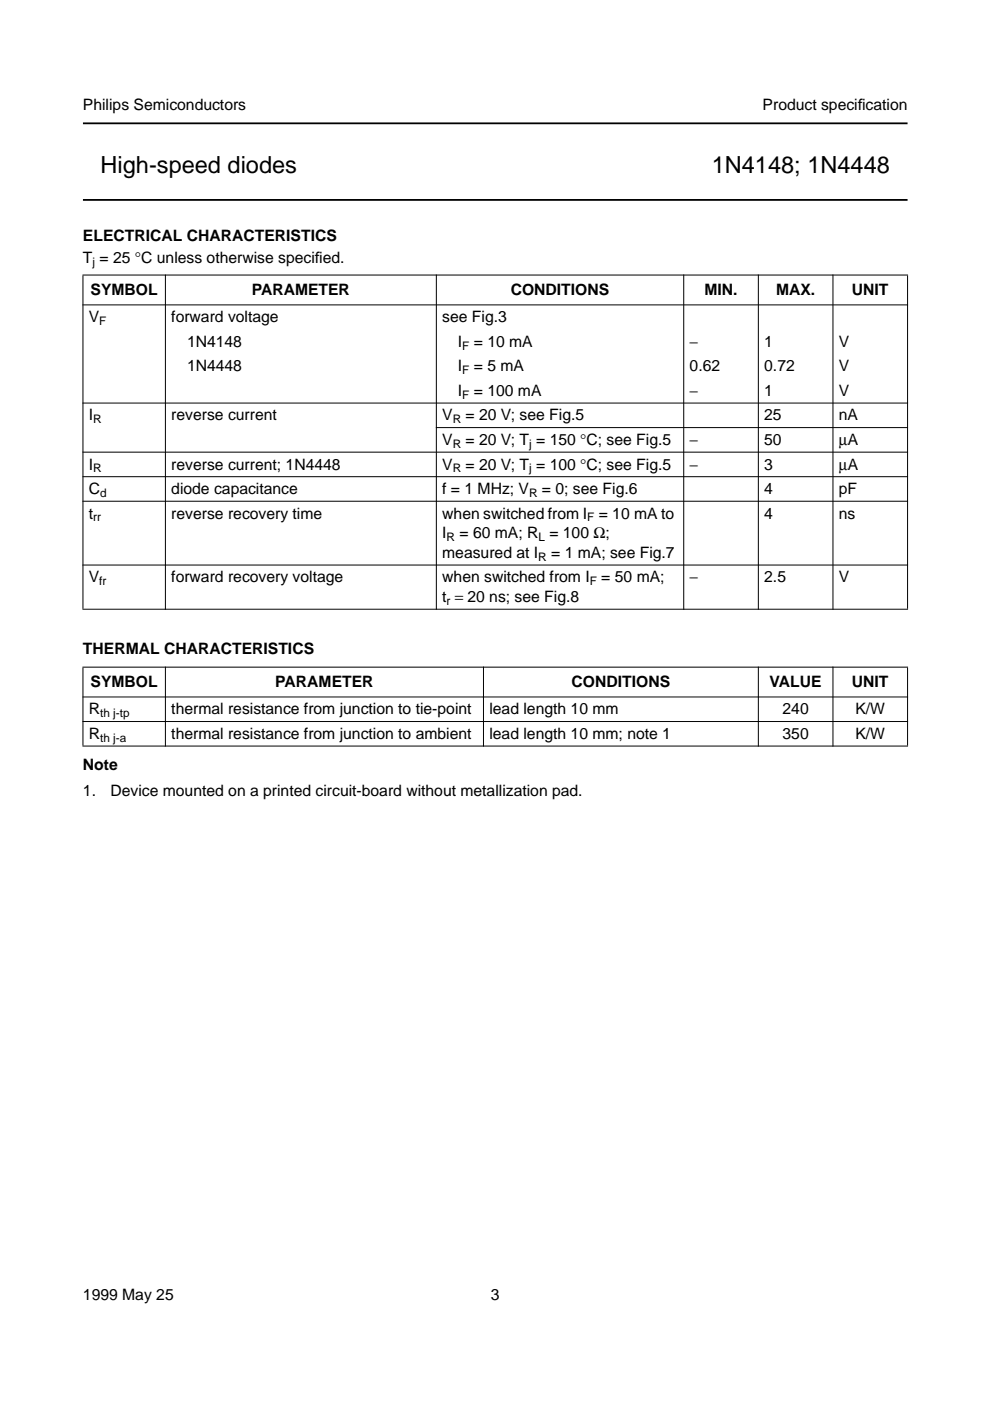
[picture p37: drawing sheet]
<svg xmlns="http://www.w3.org/2000/svg" width="210mm" height="297mm" viewBox="0 0 210 297" stroke-linecap="round" stroke-linejoin="round" font-family="sans-serif">
<defs><g id="words">
<g font-size="5">
<text x="21.3" y="36.6">High-speed diodes</text>
<text x="150.9" y="36.6">1N4148; 1N4448</text>
</g>
<g font-size="3.3">
<text x="17.6" y="23.4">Philips Semiconductors</text>
<text x="161.7" y="23.4">Product specif</text>
<text x="181.9" y="23.4">ication</text>
<text x="17.6" y="51.1">ELECTRICAL CHARACTERISTICS</text>
<text x="17.6" y="55.8">T = 25 °C unless otherwise specif</text>
<text x="66.8" y="55.8">ied.</text>
<text x="19.2" y="62.6">SYMBOL</text>
<text x="53.4" y="62.6">PARAMETER</text>
<text x="108.3" y="62.6">CONDITIONS</text>
<text x="149.4" y="62.6">MIN.</text>
<text x="164.5" y="62.6">MAX.</text>
<text x="180.6" y="62.6">UNIT</text>
<text x="18.8" y="68.3">V</text>
<text x="36.3" y="68.3">forward voltage</text>
<text x="93.8" y="68.3">see Fig.3</text>
<text x="39.7" y="73.5">1N4148</text>
<text x="97.1" y="73.5">I</text>
<text x="100.5" y="73.5">= 10 mA</text>
<text x="146.2" y="73.5">−</text>
<text x="162" y="73.5">1</text>
<text x="177.9" y="73.5">V</text>
<text x="39.6" y="78.7">1N4448</text>
<text x="97.1" y="83.9">I</text>
<text x="97.1" y="78.7">I</text>
<text x="100.5" y="78.7">= 5 mA</text>
<text x="100.5" y="83.9">= 100 mA</text>
<text x="146.2" y="78.7">0.62</text>
<text x="146.2" y="83.9">−</text>
<text x="162" y="78.7">0.72</text>
<text x="162" y="83.9">1</text>
<text x="177.9" y="83.9">V</text>
<text x="177.9" y="78.7">V</text>
<text x="18.8" y="89.1">I</text>
<text x="36.3" y="89.1">reverse current</text>
<text x="93.8" y="89.1">V</text>
<text x="98.7" y="89.1">= 20 V; see Fig.5</text>
<text x="162" y="89.1">25</text>
<text x="177.9" y="89.1">nA</text>
<text x="93.8" y="94.3">V</text>
<text x="98.7" y="94.3">= 20 V; T = 150 °C; see Fig.5</text>
<text x="146.2" y="94.3">−</text>
<text x="162" y="94.3">50</text>
<text x="177.9" y="94.3">µA</text>
<text x="18.8" y="99.5">I</text>
<text x="36.3" y="99.5">reverse current; 1N4448</text>
<text x="93.8" y="99.5">V</text>
<text x="98.7" y="99.5">= 20 V; T = 100 °C; see Fig.5</text>
<text x="146.2" y="99.5">−</text>
<text x="162" y="99.5">3</text>
<text x="177.9" y="99.5">µA</text>
<text x="18.8" y="104.7">C</text>
<text x="36.3" y="104.7">diode capacitance</text>
<text x="93.8" y="104.7">f = 1 MHz; V</text>
<text x="114.9" y="104.7">= 0; see Fig.6</text>
<text x="162" y="104.7">4</text>
<text x="177.9" y="104.7">pF</text>
<text x="18.8" y="109.9">t</text>
<text x="36.3" y="110">reverse recovery time</text>
<text x="93.8" y="110">when switched from I</text>
<text x="127" y="110">= 10 mA to</text>
<text x="162" y="110">4</text>
<text x="177.9" y="110">ns</text>
<text x="93.8" y="118.3">measured at I</text>
<text x="93.8" y="114.1">I</text>
<text x="97.4" y="114.1">= 60 mA; R = 100 Ω;</text>
<text x="116.9" y="118.3">= 1 mA; see Fig.7</text>
<text x="18.8" y="123.5">V</text>
<text x="36.3" y="123.5">forward recovery voltage</text>
<text x="93.8" y="123.5">when switched from I</text>
<text x="127.5" y="123.5">= 50 mA;</text>
<text x="146.2" y="123.5">−</text>
<text x="162" y="123.5">2.5</text>
<text x="177.9" y="123.5">V</text>
<text x="93.8" y="127.6">t = 20 ns; see Fig.8</text>
<text x="17.6" y="138.7">THERMAL CHARACTERISTICS</text>
<text x="19.2" y="145.8">SYMBOL</text>
<text x="58.4" y="145.8">PARAMETER</text>
<text x="121.2" y="145.8">CONDITIONS</text>
<text x="163.2" y="145.8">VALUE</text>
<text x="180.6" y="145.8">UNIT</text>
<text x="18.8" y="151.5">R</text>
<text x="36.3" y="151.5">thermal resistance from junction to tie-point</text>
<text x="103.8" y="151.5">lead length 10 mm</text>
<text x="165.9" y="151.5">240</text>
<text x="181.4" y="151.5">K/W</text>
<text x="18.8" y="156.7">R</text>
<text x="36.3" y="156.7">thermal resistance from junction to ambient</text>
<text x="103.8" y="156.7">lead length 10 mm; note 1</text>
<text x="165.9" y="156.7">350</text>
<text x="181.4" y="156.7">K/W</text>
<text x="17.6" y="163.3">Note</text>
<text x="17.6" y="168.7">1.</text>
<text x="23.4" y="168.7">Device mounted on a printed circuit-board without metallization pad.</text>
<text x="17.6" y="275.6">1999 May 25</text>
<text x="104.1" y="275.6">3</text>
</g>
<g font-size="2.5">
<text x="19.6" y="56.4">j</text>
<text x="21.1" y="68.9">F</text>
<text x="98" y="74.1">F</text>
<text x="98" y="79.3">F</text>
<text x="19.8" y="89.7">R</text>
<text x="96" y="89.7">R</text>
<text x="98" y="84.5">F</text>
<text x="96" y="94.9">R</text>
<text x="112.2" y="94.9">j</text>
<text x="19.8" y="100.1">R</text>
<text x="96" y="100.1">R</text>
<text x="112.2" y="100.1">j</text>
<text x="21.2" y="105.3">d</text>
<text x="112.2" y="105.3">R</text>
<text x="19.8" y="110.6">rr</text>
<text x="124.5" y="110.6">F</text>
<text x="94.7" y="114.7">R</text>
<text x="114.1" y="118.9">R</text>
<text x="114.2" y="114.7">L</text>
<text x="21.1" y="124.1">fr</text>
<text x="125" y="124.1">F</text>
<text x="94.7" y="128.2">r</text>
<text x="21.2" y="152.1">th j-tp</text>
<text x="21.2" y="157.3">th j-a</text>
</g>
</g></defs>
<path d="M17.6 26.2h174.8M17.6 42.4h174.8" fill="none" stroke="#000" stroke-width=".38"/>
<g fill="#000" stroke="#000" stroke-width=".21">
<path d="M17.5 58.3h175zM17.5 64.6h175zM17.5 85.5h175zM92.4 90.7h100.1zM17.5 95.9h175zM17.5 101.1h175zM17.5 106.3h175zM17.5 119.8h175zM17.6 58.4v70.7zM35.1 58.2v71.1zM92.5 58.2v71.1zM145 58.2v71.1z"/>
<path d="M160.8 58.2v71.1zM176.6 58.2v71.1zM192.4 58.4v70.7zM17.5 129.2h175zM17.6 141.6v16.5zM35.1 141.3v17zM102.5 141.3v17zM160.8 141.3v17zM176.6 141.3v17zM192.4 141.6v16.5zM17.5 141.4h175zM17.5 147.8h175z"/>
<path d="M17.5 153h175zM17.5 158.2h175z"/>
</g>
<use href="#words"/>
</svg>
